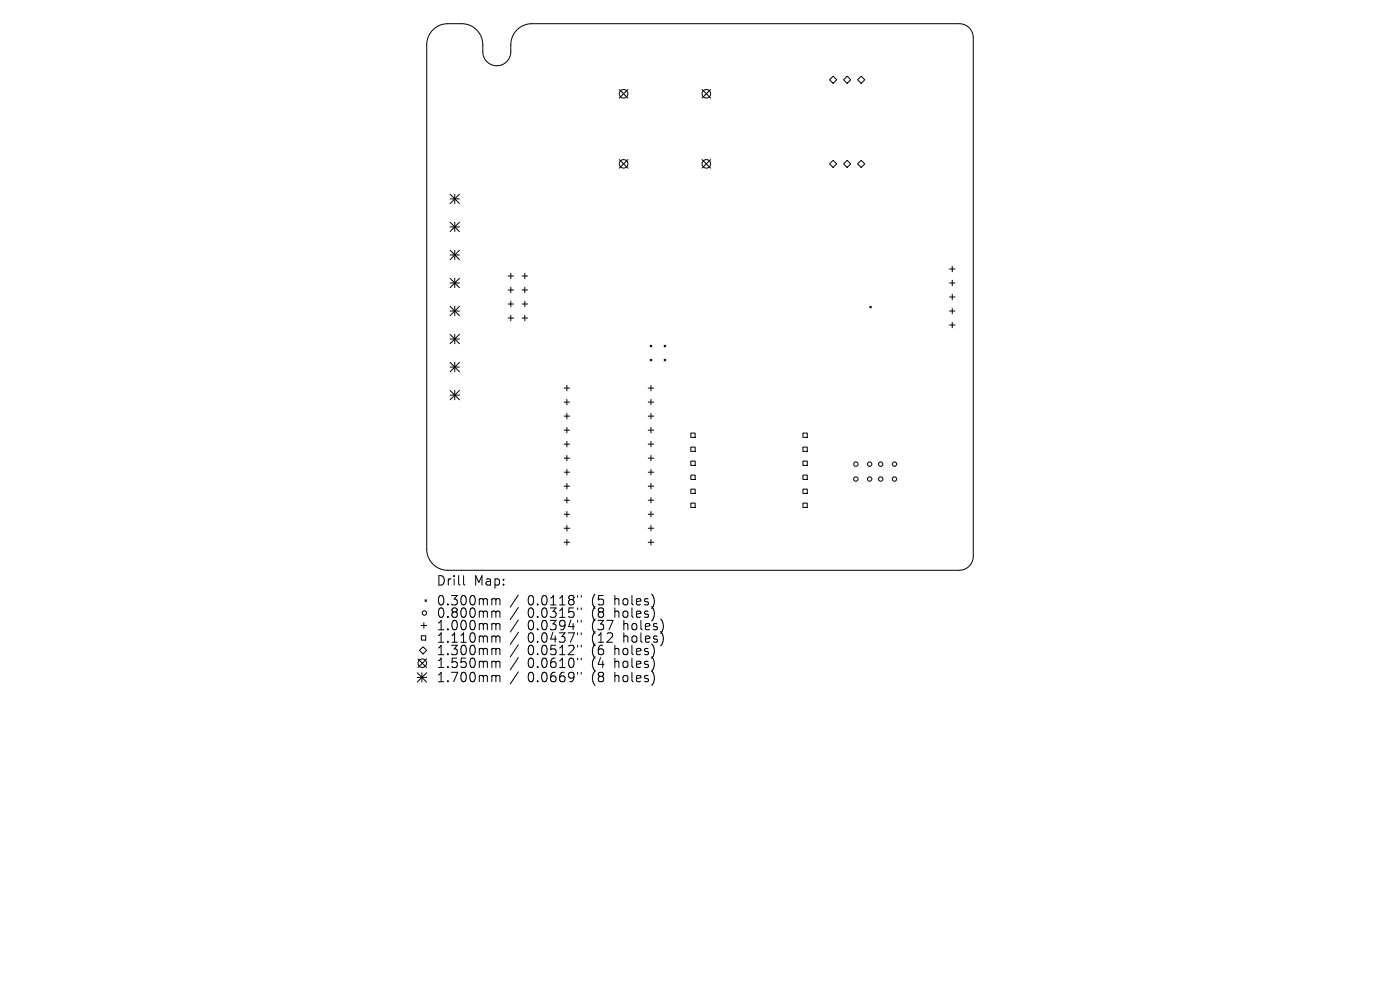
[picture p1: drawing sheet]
<svg xmlns="http://www.w3.org/2000/svg" width="297mm" height="210mm" viewBox="0 0 297 210" stroke-linecap="round" stroke-linejoin="round" font-family="sans-serif">
<defs><g id="words">
<g font-size="2.8">
<text x="92.5" y="124.5">Drill</text>
<text x="100.5" y="124.5">Map:</text>
<text x="92.5" y="128.7">0.300mm</text>
<text x="92.5" y="131.3">0.800mm</text>
<text x="111.9" y="128.7">0.0118&quot;</text>
<text x="111.9" y="131.3">0.0315&quot;</text>
<text x="125.7" y="128.7">(5</text>
<text x="125.7" y="131.3">(8</text>
<text x="130.6" y="128.7">holes)</text>
<text x="130.6" y="131.3">holes)</text>
<text x="92.5" y="134">1.000mm</text>
<text x="92.5" y="136.6">1.110mm</text>
<text x="111.9" y="134">0.0394&quot;</text>
<text x="111.9" y="136.6">0.0437&quot;</text>
<text x="125.7" y="134">(37</text>
<text x="125.7" y="136.6">(12</text>
<text x="132.5" y="134">holes)</text>
<text x="132.5" y="136.6">holes)</text>
<text x="92.5" y="139.3">1.300mm</text>
<text x="92.5" y="142">1.550mm</text>
<text x="111.9" y="139.3">0.0512&quot;</text>
<text x="111.9" y="142">0.0610&quot;</text>
<text x="125.7" y="139.3">(6</text>
<text x="125.7" y="142">(4</text>
<text x="130.6" y="139.3">holes)</text>
<text x="130.6" y="142">holes)</text>
<text x="92.5" y="145">1.700mm</text>
<text x="111.9" y="145">0.0669&quot;</text>
<text x="125.7" y="145">(8</text>
<text x="130.6" y="145">holes)</text>
</g>
</g></defs>
<g fill="none" stroke="#000" stroke-width=".21">
<path d="M91.8 6.3a4.5 4.5 0 0 1 3.2-1.3h3a4.5 4.5 0 0 1 4.4 4.5v1.5a2.97 2.97 0 0 0 3 2.9 2.97 2.97 0 0 0 3-2.9v-1.5a4.5 4.5 0 0 1 4.4-4.5h90.7a2.97 2.97 0 0 1 3 3v110a2.97 2.97 0 0 1-3 3h-108.5a4.5 4.5 0 0 1-4.5-4.5v-107a4.5 4.5 0 0 1 1.3-3.2zM131.4 19l1.8 1.8M133.2 19l-1.8 1.8M148.9 19l1.9 1.8M150.8 19l-1.9 1.8M176 16.9l.7-.7 .8 .7-.8 .8zM179.7 16.2l.8 .7-.8 .8-.7-.8zM182.7 16.2l.8 .7-.8 .8-.8-.8zM131.4 33.9l1.8 1.8M133.2 33.9l-1.8 1.8M148.9 33.9l1.9 1.8M150.8 33.9l-1.9 1.8"/>
<path d="M176 34.8l.7-.8 .8 .8-.8 .7zM179 34.8l.7-.8 .8 .8-.8 .7zM181.9 34.8l.8-.8 .8 .8-.8 .7zM95.5 41.2l2 2M95.5 42.2h2M95.5 47.1l2 2M95.5 48.1h2M95.5 53.1l2 2M95.5 54.1h2M95.5 59l2 2M96.5 41.2v2M96.5 47.1v2"/>
<path d="M96.5 53.1v2M96.5 59v2M97.5 41.2l-2 2M97.5 47.1l-2 2M97.5 53.1l-2 2M97.5 59l-2 2M107.8 58.5h1.2M108.4 58v1.1M110.8 58.5h1.1M111.3 58v1.1M201.4 57.1h1.2M202 56.5v1.1"/>
<path d="M202 59.4v1.2M95.5 60h2M95.5 66h2M95.5 65l2 2M95.5 70.9l2 2M95.5 71.9h2M95.5 76.9l2 2M95.5 77.9h2M96.5 65v2M96.5 70.9v2M96.5 76.9v2M97.5 65l-2 2"/>
<path d="M97.5 70.9l-2 2M97.5 76.9l-2 2M107.8 61.5h1.2M107.8 64.5h1.2M107.8 67.5h1.2M108.4 60.9v1.2M108.4 63.9v1.2M108.4 66.9v1.1M110.8 61.5h1.1M110.8 64.5h1.1M110.8 67.5h1.1M111.3 60.9v1.2"/>
<path d="M111.3 63.9v1.2M111.3 66.9v1.1M137.9 73.2l.4 .4M137.9 76.2l.4 .4M138.3 73.2l-.4 .4M138.3 76.2l-.4 .4M140.9 73.2l.3 .4M140.9 76.2l.3 .4M141.2 73.2l-.3 .4M141.2 76.2l-.3 .4M184.5 65l.4 .3M184.9 65l-.4 .3"/>
<path d="M201.4 60h1.2M201.4 63h1.2M201.4 66h1.2M201.4 68.9h1.2M202 62.4v1.2M202 65.4v1.2M202 68.4v1.1M95.5 82.8l2 2M95.5 83.8h2M96.5 82.8v2M97.5 82.8l-2 2M119.7 82.3h1.1"/>
<path d="M119.7 85.3h1.1M119.7 88.3h1.1M119.7 91.2h1.1M119.7 94.2h1.1M119.7 97.2h1.1M120.3 81.7v1.2M120.3 84.7v1.2M120.3 87.7v1.2M120.3 90.7v1.1M120.3 93.6v1.2M120.3 96.6v1.2M120.3 99.6v1.1"/>
<path d="M137.5 82.3h1.2M137.5 85.3h1.2M137.5 88.3h1.2M137.5 91.2h1.2M137.5 94.2h1.2M137.5 97.2h1.2M138.1 81.7v1.2M138.1 84.7v1.2M138.1 87.7v1.2M138.1 90.7v1.1M138.1 93.6v1.2M138.1 96.6v1.2"/>
<path d="M138.1 99.6v1.1M146.6 91.9h.9v.9h-.9zM146.6 94.8h.9v1h-.9zM146.6 97.8h.9v.9h-.9zM170.3 91.9h1v.9h-1zM170.3 94.8h1v1h-1zM170.3 97.8h1v.9h-1zM119.7 100.2h1.1M119.7 103.1h1.1M119.7 106.1h1.1M119.7 109.1h1.1M119.7 112.1h1.1"/>
<path d="M119.7 115h1.1M120.3 102.6v1.1M120.3 105.5v1.2M120.3 108.5v1.2M120.3 111.5v1.1M120.3 114.4v1.2M137.5 100.2h1.2M137.5 103.1h1.2M137.5 106.1h1.2M137.5 109.1h1.2M137.5 112.1h1.2M137.5 115h1.2"/>
<path d="M138.1 102.6v1.1M138.1 105.5v1.2M138.1 108.5v1.2M138.1 111.5v1.1M138.1 114.4v1.2M146.6 100.8h.9v.9h-.9zM146.6 103.8h.9v.9h-.9zM146.6 106.7h.9v.9h-.9zM170.3 100.8h1v.9h-1zM170.3 103.8h1v.9h-1zM170.3 106.7h1v.9h-1zM88.7 139.8l1.8 1.8"/>
<path d="M89 138l.7-.8 .8 .8-.8 .7zM89.3 132.7h1.2M89.4 134.9h.9v.9h-.9zM89.9 132.1v1.2M90.1 127.2l.4 .4M90.5 127.2l-.4 .4M90.5 139.8l-1.8 1.8M98.3 122.1v1.7l.3 .3M104.6 127l.5 .1 .1 .2M104.6 129.6h.3l.3 .3M104.6 132.3h.3l.3 .3M104.6 134.9h.3l.3 .3"/>
<path d="M104.6 137.5l.5 .1 .1 .2M105.2 127.3l.3-.3 .5 .1 .1 1.2M105.2 127.3v1M105.2 129.9v1.1M105.2 132.6v1M105.2 135.2v1M105.2 137.8v1.1M105.2 129.9l.3-.3 .5 .1 .1 1.3M105.2 132.6l.3-.3 .5 .1 .1 1.2M105.2 135.2l.3-.3 .5 .1 .1 1.2M105.2 137.8l.3-.3 .5 .1 .1 1.3M110 126.2l-1.8 2.6"/>
<path d="M110 128.9l-1.8 2.5M110 131.5l-1.8 2.6M110 134.1l-1.8 2.6M110 136.8l-1.8 2.6M110 139.5l-1.8 2.6M122.5 126.3v.4M122.5 129v.3M122.5 131.6v.4M122.5 134.2v.4M122.5 136.9v.4M122.5 139.6v.4M123.3 126.3v.4"/>
<path d="M123.3 129v.3M123.3 131.6v.4M123.3 134.2v.4M123.3 136.9v.4M123.3 139.6v.4M88.5 142.7l2 2M88.5 143.7h2M89.5 142.7v2M90.5 142.7l-2 2M104.6 140.3h.3l.3 .3M104.6 143.3h.3l.3 .3M105.2 140.6v1"/>
<path d="M105.2 143.6v1M105.2 140.6l.3-.3 .5 .1 .1 1.2M105.2 143.6l.3-.3 .5 .1 .1 1.2M110 142.5l-1.8 2.6M122.5 142.6v.4M123.3 142.6v.4"/>
<circle cx="132.3" cy="19.9" r=".91"/>
<circle cx="149.8" cy="19.9" r=".91"/>
<circle cx="132.3" cy="34.8" r=".91"/>
<circle cx="149.8" cy="34.8" r=".91"/>
<circle cx="181.6" cy="98.5" r=".47"/>
<circle cx="184.5" cy="98.5" r=".47"/>
<circle cx="186.8" cy="98.5" r=".47"/>
<circle cx="189.8" cy="98.5" r=".47"/>
<circle cx="181.6" cy="101.6" r=".47"/>
<circle cx="184.5" cy="101.6" r=".47"/>
<circle cx="186.8" cy="101.6" r=".47"/>
<circle cx="189.8" cy="101.6" r=".47"/>
<circle cx="90" cy="130" r=".47"/>
<circle cx="89.6" cy="140.7" r=".91"/>
</g>
<use href="#words"/>
</svg>
